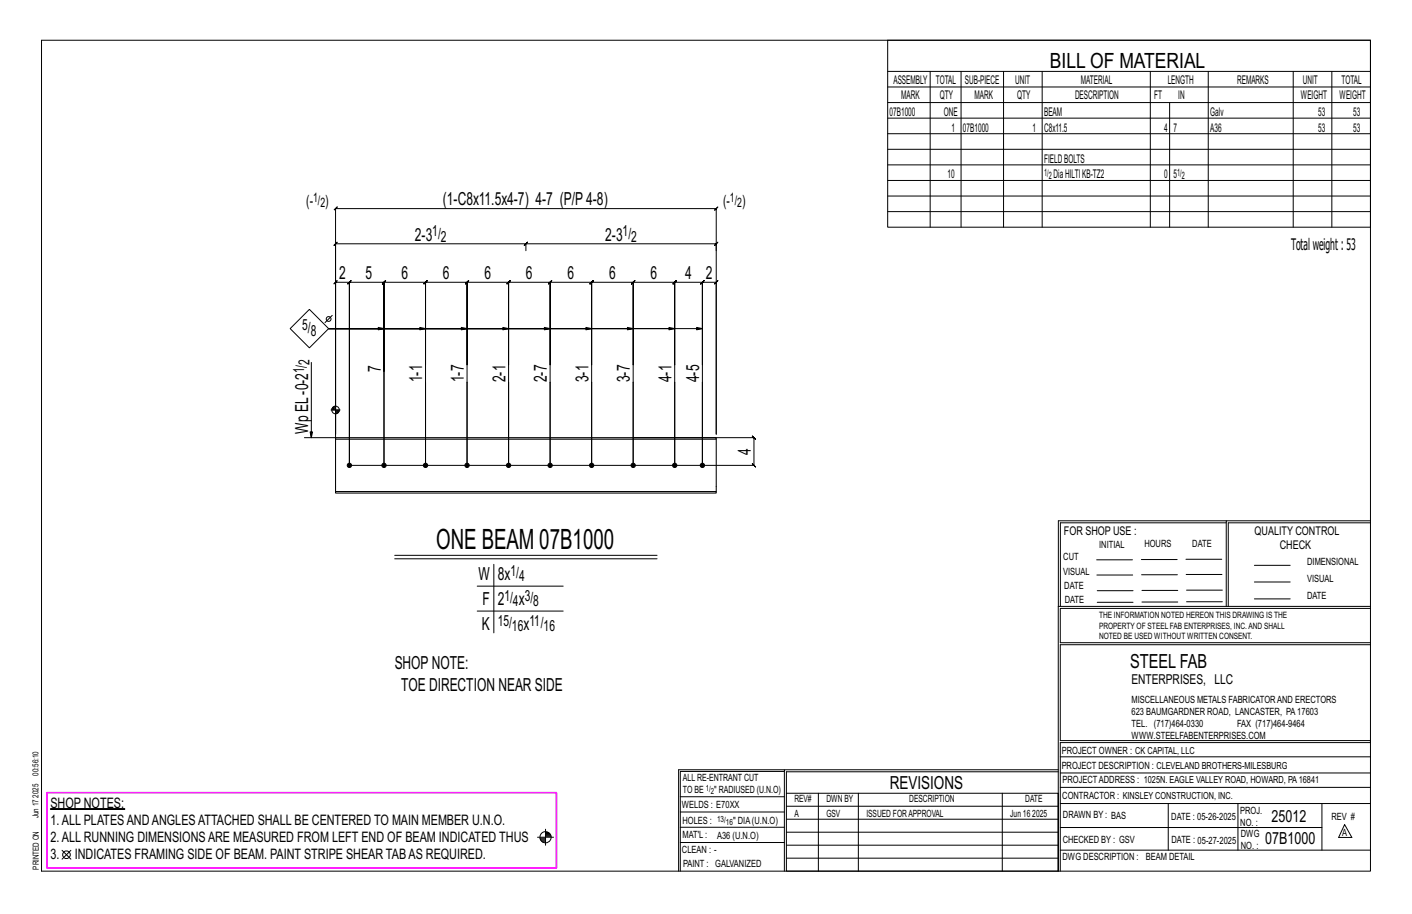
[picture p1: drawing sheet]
<svg xmlns="http://www.w3.org/2000/svg" width="432mm" height="279mm" viewBox="0 0 432 279" stroke-linecap="round" stroke-linejoin="round" font-family="sans-serif">
<defs><g id="words">
<text font-size="8.6" x="133.4" y="167.8">ONE BEAM 07B1000</text>
<text font-size="6.4" x="321.1" y="20.7">BILL OF MATERIAL</text>
<text font-size="5.9" x="345.6" y="204.1">STEEL FAB</text>
<g font-size="5.5">
<text x="135.4" y="62.8">(1-C8x11.5x4-7) 4-7 (P/P4-8)</text>
<text x="126.9" y="73.5">2-3</text>
<text x="185.1" y="73.5">2-3</text>
<text x="103.7" y="85.3">2</text>
<text x="111.8" y="85.3">5</text>
<text x="122.8" y="85.3">6</text>
<text x="135.5" y="85.3">6</text>
<text x="148.2" y="85.3">6</text>
<text x="160.9" y="85.3">6</text>
<text x="173.6" y="85.3">6</text>
<text x="186.3" y="85.3">6</text>
<text x="199" y="85.3">6</text>
<text x="209.5" y="85.3">4</text>
<text x="215.9" y="85.3">2</text>
<text x="116.4" y="113.6" transform="rotate(-90 116.4 113.6)">7</text>
<text x="129.1" y="116.8" transform="rotate(-90 129.1 116.8)">1-1</text>
<text x="141.8" y="116.8" transform="rotate(-90 141.8 116.8)">1-7</text>
<text x="154.5" y="116.8" transform="rotate(-90 154.5 116.8)">2-1</text>
<text x="167.2" y="116.8" transform="rotate(-90 167.2 116.8)">2-7</text>
<text x="179.9" y="116.8" transform="rotate(-90 179.9 116.8)">3-1</text>
<text x="192.6" y="116.8" transform="rotate(-90 192.6 116.8)">3-7</text>
<text x="205.3" y="116.8" transform="rotate(-90 205.3 116.8)">4-1</text>
<text x="213.8" y="116.8" transform="rotate(-90 213.8 116.8)">4-5</text>
<text x="94.2" y="132.7" transform="rotate(-90 94.2 132.7)">Wp EL-0-2</text>
<text x="229.6" y="139.1" transform="rotate(-90 229.6 139.1)">4</text>
<text x="146.3" y="177.2">W</text>
<text x="152.2" y="177.2">8x</text>
<text x="147.6" y="184.9">F</text>
<text x="152.2" y="184.9">2</text>
<text x="158.6" y="184.9">x</text>
<text x="147.4" y="192.5">K</text>
<text x="160.1" y="192.5">x</text>
<text x="120.7" y="204.6">SHOPNOTE:</text>
<text x="122.7" y="211.1">TOE DIRECTION NEAR SIDE</text>
<text x="272.2" y="241.1">REVISIONS</text>
</g>
<g font-size="5.1">
<text x="388.9" y="251.3">25012</text>
<text x="386.9" y="258.1">07B1000</text>
</g>
<text font-size="4.9" x="394.8" y="76.4">Totalweight : 53</text>
<g font-size="4.7">
<text x="93.7" y="62.9">(-</text>
<text x="99.5" y="62.9">)</text>
<text x="221.1" y="62.9">(-</text>
<text x="226.9" y="62.9">)</text>
<text x="132.2" y="72.3">1/</text>
<text x="134.8" y="73.9">2</text>
<text x="190.4" y="72.3">1/</text>
<text x="193" y="73.9">2</text>
<text x="92.4" y="101">5/</text>
<text x="95" y="102.6">8</text>
<text x="94.6" y="111.5" transform="rotate(-90 94.6 111.5)">2</text>
<text x="93" y="114.1" transform="rotate(-90 93 114.1)">1/</text>
<text x="156.1" y="176">1/</text>
<text x="158.7" y="177.6">4</text>
<text x="154.3" y="183.6">1/</text>
<text x="156.9" y="185.3">4</text>
<text x="160.5" y="183.6">3/</text>
<text x="163.1" y="185.3">8</text>
<text x="152.2" y="191.2">15/</text>
<text x="161.9" y="191.2">11/</text>
<text x="156.6" y="192.9">16</text>
<text x="166.3" y="192.9">16</text>
</g>
<g font-size="4.4">
<text x="15.4" y="247">SHOP NOTES:</text>
<text x="15.4" y="257.5">2.ALL RUNNING DIMENSIONSARE MEASURED FROM LEFT END OF BEAM INDICATED THUS</text>
<text x="15.4" y="252.2">1.ALL PLATESANDANGLESATTACHED SHALL BE CENTERED TO MAIN MEMBER U.N.O.</text>
<text x="15.4" y="262.7">3.</text>
<text x="22.8" y="262.7">INDICATES FRAMING SIDE OF BEAM. PAINT STRIPE SHEAR TABAS REQUIRED.</text>
</g>
<text font-size="4.2" x="346" y="209.1">ENTERPRISES, LLC</text>
<g font-size="4">
<text x="95.7" y="61.9">1/</text>
<text x="98" y="63.3">2</text>
<text x="223.2" y="61.9">1/</text>
<text x="225.5" y="63.3">2</text>
</g>
<g font-size="3.7">
<text x="273.2" y="25.6">ASSEMBLY</text>
<text x="286.2" y="25.6">TOTAL</text>
<text x="295.1" y="25.6">SUB-PIECE</text>
<text x="310.4" y="25.6">UNIT</text>
<text x="330.5" y="25.6">MATERIAL</text>
<text x="357.1" y="25.6">LENGTH</text>
<text x="378.3" y="25.6">REMARKS</text>
<text x="398.4" y="25.6">UNIT</text>
<text x="410.2" y="25.6">TOTAL</text>
<text x="272.1" y="35.5">07B1000</text>
<text x="275.6" y="30.4">MARK</text>
<text x="287.4" y="30.4">QTY</text>
<text x="288.6" y="35.5">ONE</text>
<text x="298" y="30.4">MARK</text>
<text x="311" y="30.4">QTY</text>
<text x="319.3" y="35.5">BEAM</text>
<text x="328.7" y="30.4">DESCRIPTION</text>
<text x="353" y="30.4">FT</text>
<text x="360.3" y="30.4">IN</text>
<text x="370.1" y="35.5">Galv</text>
<text x="397.8" y="30.4">WEIGHT</text>
<text x="403.2" y="35.5">53</text>
<text x="409.6" y="30.4">WEIGHT</text>
<text x="413.8" y="35.5">53</text>
<text x="290.9" y="40.2">1</text>
<text x="294.5" y="40.2">07B1000</text>
<text x="315.8" y="40.2">1</text>
<text x="319.3" y="40.2">C8x11.5</text>
<text x="356" y="40.2">4</text>
<text x="358.9" y="40.2">7</text>
<text x="370.1" y="40.2">A36</text>
<text x="403.2" y="40.2">53</text>
<text x="413.8" y="40.2">53</text>
<text x="319.3" y="49.7">FIELDBOLTS</text>
<text x="289.8" y="54.5">10</text>
<text x="322.2" y="54.5">DiaHILTIKB-TZ2</text>
<text x="356" y="54.5">0</text>
<text x="358.9" y="54.5">5</text>
<text x="325.3" y="163.4">FOR SHOP USE :</text>
<text x="383.7" y="163.4">QUALITY CONTROL</text>
<text x="391.4" y="167.8">CHECK</text>
</g>
<g font-size="3.1">
<text x="319.3" y="53.7">1/</text>
<text x="360" y="53.7">1/</text>
<text x="320.7" y="54.8">2</text>
<text x="361.4" y="54.8">2</text>
<text x="336.2" y="167.4">INITIAL</text>
<text x="350" y="167.1">HOURS</text>
<text x="364.6" y="167.2">DATE</text>
<text x="325.2" y="171.3">CUT</text>
<text x="399.8" y="172.8">DIMENSIONAL</text>
<text x="325.1" y="175.8">VISUAL</text>
<text x="399.8" y="177.9">VISUAL</text>
<text x="325.5" y="180">DATE</text>
<text x="325.7" y="184.4">DATE</text>
<text x="399.8" y="183.1">DATE</text>
<text x="346" y="215">MISCELLANEOUS METALS FABRICATORAND ERECTORS</text>
<text x="346" y="218.6">623 BAUMGARDNER ROAD, LANCASTER, PA17603</text>
<text x="346" y="225.8">WWW.STEELFABENTERPRISES.COM</text>
<text x="346" y="222.2">TEL. (717)464-0330</text>
<text x="378.3" y="222.2">FAX (717)464-9464</text>
<text x="324.7" y="230.5">PROJECT OWNER : CK CAPITAL, LLC</text>
<text x="208.8" y="238.8">ALL RE-ENTRANT CUT</text>
<text x="324.7" y="235.1">PROJECT DESCRIPTION : CLEVELAND BROTHERS-MILESBURG</text>
<text x="324.9" y="239.5">PROJECTADDRESS : 1025N. EAGLE VALLEY ROAD, HOWARD, PA16841</text>
<text x="208.8" y="242.5">TO BE</text>
<text x="218.4" y="242.5">&quot; RADIUSED (U.N.O)</text>
<text x="242.9" y="245.3">REV#</text>
<text x="252.7" y="245.3">DWN BY</text>
<text x="278.1" y="245.3">DESCRIPTION</text>
<text x="313.5" y="245.3">DATE</text>
<text x="324.9" y="244.2">CONTRACTOR : KINSLEY CONSTRUCTION, INC.</text>
<text x="208.5" y="247">WELDS : E70XX</text>
<text x="208.7" y="251.7">HOLES :</text>
<text x="224.2" y="251.8">&quot; DIA(U.N.O)</text>
<text x="242.9" y="249.9">A</text>
<text x="252.7" y="249.9">GSV</text>
<text x="264.9" y="249.9">ISSUED FORAPPROVAL</text>
<text x="309" y="249.9">Jun 16</text>
<text x="315.7" y="249.9">2025</text>
<text x="325.1" y="250">DRAWN BY : BAS</text>
<text x="358.2" y="250.5">DATE : 05-26-2025</text>
<text x="379.3" y="248.9">PROJ.</text>
<text x="407.2" y="250.5">REV #</text>
<text x="208.7" y="256.3">MAT'L :</text>
<text x="219.3" y="256.4">A36 (U.N.O)</text>
<text x="325" y="257.6">CHECKED BY : GSV</text>
<text x="358.3" y="257.7">DATE : 05-27-2025</text>
<text x="379.3" y="252.5">NO. :</text>
<text x="379.5" y="255.9">DWG</text>
<text x="410.5" y="255.5">A</text>
<text x="208.6" y="260.7">CLEAN : -</text>
<text x="324.9" y="262.9">DWG DESCRIPTION :</text>
<text x="350.4" y="263">BEAM DETAIL</text>
<text x="379.5" y="259.5">NO. :</text>
<text x="208.9" y="265">PAINT : GALVANIZED</text>
</g>
<g font-size="2.7">
<text x="336.1" y="189">THE INFORMATION NOTED HEREON THIS DRAWING IS THE</text>
<text x="336.1" y="195.4">NOTED BE USED WITHOUT WRITTEN CONSENT.</text>
<text x="336.1" y="192.2">PROPERTY OF STEEL FAB ENTERPRISES, INC.AND SHALL</text>
</g>
<g font-size="2.6">
<text x="215.9" y="241.8">1/</text>
<text x="217.4" y="242.7">2</text>
<text x="219.3" y="251.1">13/</text>
<text x="222" y="252.1">16</text>
</g>
<g font-size="2.5">
<text x="11.7" y="237.1" transform="rotate(-90 11.7 237.1)">00:56:10</text>
<text x="11.8" y="243.8" transform="rotate(-90 11.8 243.8)">2025</text>
<text x="11.8" y="250.1" transform="rotate(-90 11.8 250.1)">Jun 17</text>
<text x="11.9" y="265.8" transform="rotate(-90 11.9 265.8)">PRINTED ON</text>
</g>
</g></defs>
<g fill="#000" stroke="#000" stroke-width=".31">
<path d="M15.4 247.2h22.8v.2h-22.8z"/>
<circle cx="106.8" cy="142.3" r=".66"/>
<circle cx="117.4" cy="142.3" r=".66"/>
<circle cx="130.1" cy="142.3" r=".66"/>
<circle cx="142.8" cy="142.3" r=".66"/>
<circle cx="155.5" cy="142.3" r=".66"/>
<circle cx="168.2" cy="142.3" r=".66"/>
<circle cx="180.9" cy="142.3" r=".66"/>
<circle cx="193.6" cy="142.3" r=".66"/>
<circle cx="206.3" cy="142.3" r=".66"/>
<circle cx="214.8" cy="142.3" r=".66"/>
</g>
<g fill="none" stroke="#000" stroke-width=".31">
<path d="M12.7 12.3h406.4v254h-406.4zM271.5 12.3h147.6v57.2h-147.6zM271.5 21.8h147.6M271.5 26.6h147.6M271.5 31.4h147.6M271.5 36.1h147.6M284.5 21.8v47.7M293.9 21.8v47.7M306.9 21.8v47.7M318.7 21.8v47.7M351.8 21.8v47.7M357.7 31.4v38.1"/>
<path d="M369.5 21.8v47.7M395.5 21.8v47.7M407.3 21.8v47.7M271.5 40.9h147.6M271.5 45.6h147.6M271.5 50.4h147.6M271.5 55.2h147.6M271.5 59.9h147.6M102.1 64.3l1-1-.5 .5h116.4l-.5 .5 1-1-.5 .5v68.9v-46.4l.5-.5-1 1 .5-.5h-4.2l.5-.5-1 1 .5-.5v25.2v-25.2l.5-.5-1 1 .5-.5h-8.5l.5-.5-1 1 .5-.5v25.2v-25.2l.5-.5-1 1 .5-.5h-12.7l.5-.5-1 1 .5-.5v25.2v-25.2l.5-.5-1 1 .5-.5h-12.7l.5-.5-1 1 .5-.5v25.2v-25.2l.5-.5-1 1 .5-.5h-12.7l.5-.5-1 1 .5-.5v25.2v-25.2l.5-.5-1 1 .5-.5h-12.7l.5-.5-1 1 .5-.5v25.2v-25.2l.5-.5-1 1 .5-.5h-12.7l.5-.5-1 1 .5-.5v25.2v-25.2l.5-.5-1 1 .5-.5h-12.7l.5-.5-1 1 .5-.5v25.2v-25.2l.5-.5-1 1 .5-.5h-12.7l.5-.5-1 1 .5-.5v25.2v-25.2l.5-.5-1 1 .5-.5h-10.6l.5-.5-1 1 .5-.5v56v-56l.5-.5-1 1 .5-.5h-4.2l.5-.5-1 1 .5-.5v46.4v-68.9zM160.8 76.6v-2.1l.5-.5-1 1 .5-.5h-58.2l.5-.5-1 1 .5-.5v59.4M160.8 74.5h58.2l-.5 .5 1-1-.5 .5v2.1M161.3 74l-1 1z"/>
<path d="M271.5 64.7h147.6M101.6 96.4l-2.2 2.2M88.7 100.5l5.9-5.9 5.9 5.9-5.9 5.8zM95.2 110.8v23l-.4-1.8h.8l-.4 1.8M102.6 100.5h103.7l-1.7 .3v-.7l1.7 .4M117.4 113.6v28.7zM117.4 113.6v-2.1v30.8M117.4 100.5l-1.7-.4v.7l1.7-.3h-16.9h29.6l-1.7 .3v-.7l1.7 .4M130.1 116.8v25.5zM130.1 111.5v30.8M142.8 116.8v25.5zM142.8 100.5l-1.7-.4v.7l1.7-.3h-42.3h55l-1.7 .3v-.7l1.7 .4"/>
<path d="M142.8 111.5v30.8M155.5 116.8v25.5zM155.5 111.5v30.8M168.2 116.8v25.5zM168.2 100.5l-1.7-.4v.7l1.7-.3h-67.7h80.4l-1.7 .3v-.7l1.7 .4M168.2 111.5v30.8M180.9 116.8v25.5zM180.9 111.5v30.8M193.6 116.8v25.5zM193.6 100.5l-1.7-.4v.7l1.7-.3h-93.1h114.3l-1.8 .3v-.7l1.8 .4M193.6 111.5v30.8M206.3 116.8v25.5z"/>
<path d="M206.3 111.5v30.8M214.8 116.8v25.5zM214.8 111.5v30.8M93.1 133.8h9.5M101.2 125.3h2.8M101.6 124.8v.5M101.8 124.5v.8M102 124.3v1M102.2 124.2v1.1M102.4 124.2v1.1M102.6 123.9v8.8M102.8 125.3v1.2"/>
<path d="M103 125.3v1.1M103.2 125.3v1M103.5 125.3v.8M103.7 125.3v.5M193.6 133.8h37l-.5-.5 1 1-.5-.5v8.5l-.5-.5 1 1-.5-.5h-123.8M375 159.8h-50.7v25.6M375 159.2h-51.3l-.1 107.1M419.1 159.2h-44.1v26.2M419.1 159.8h-43.5v25.6M120.7 169.8h80.2M120.7 170.8h80.2M145.9 179.2h26.3"/>
<path d="M151 172.5v21M335.4 171.1h10.9M335.4 175.8h11M349 171h11M349.1 175.7h11M362.7 171h10.9M362.7 175.6h11M383.6 172.8h11M383.6 177.9h11M145.9 186.8h26.3M323.7 185.4h95.4M335.5 184.1h11"/>
<path d="M335.5 180.6h11M349.2 184h11M349.2 180.5h11M362.9 180.4h10.9M362.9 184h10.9M383.6 183.1h11M419.1 186h-94.9v10.5h94.9M419.1 197.1h-94.9v29.3h94.9v.6h-94.9v39.3M239.9 235.8h-31.9v30.5M239.9 235.3h-32.4v31M323.6 235.3h-83.7v31M323.6 235.9h-83.1v6.6"/>
<path d="M324.2 236.3h94.9M324.2 231.4h94.9M19 259.9l2.7 2.7M21.7 259.9l-2.7 2.7M164.4 255.9h4.9M165.1 256.2h1.7M165.2 256.5h1.6M165.3 256.8h1.5M165.6 257.1h1.2M165.9 257.4h.9M166.8 253.5v4.9M166.8 254.5h1"/>
<path d="M166.8 255.6h1.7M166.8 254.8h1.3M166.8 255.1h1.5M166.8 255.4h1.6M208 252.9h31.9M208 257.5h31.9M208 243.6h31.9M208 248.2h31.9M240.5 242.5h83.1v23.8h-83.1zM240.5 258.4h83.1M240.5 254.4h83.1M240.5 250.4h83.1"/>
<path d="M240.5 246.5h83.1M250.3 242.5v23.8M262.5 242.5v23.8M306.5 242.5v23.8M324.2 253h80.1M324.2 245.6h94.9M324.2 259.9h94.9M324.2 240.7h94.9M357.3 245.6v14.3M378.6 245.6v14.3M404.3 245.6v14.3M411.2 252.1l2.2 3.9h-4z"/>
<path d="M240.5 262.3h83.1"/>
<circle cx="100.5" cy="97.5" r=".74"/>
<circle cx="102.6" cy="125.3" r="1.16"/>
<circle cx="166.8" cy="255.9" r="1.71"/>
<circle cx="20.3" cy="261.3" r="1.17"/>
</g>
<path d="M14.4 242.3h155.8v23h-155.8z" fill="none" stroke="#f0f" stroke-width=".5"/>
<path d="M102.6 133.8h116.4v.5h-116.4zM102.6 134.3v16h116.4v-16M102.6 150.3v.4h116.4v-.4" fill="none" stroke="#000" stroke-width=".32"/>
<use href="#words"/>
</svg>
